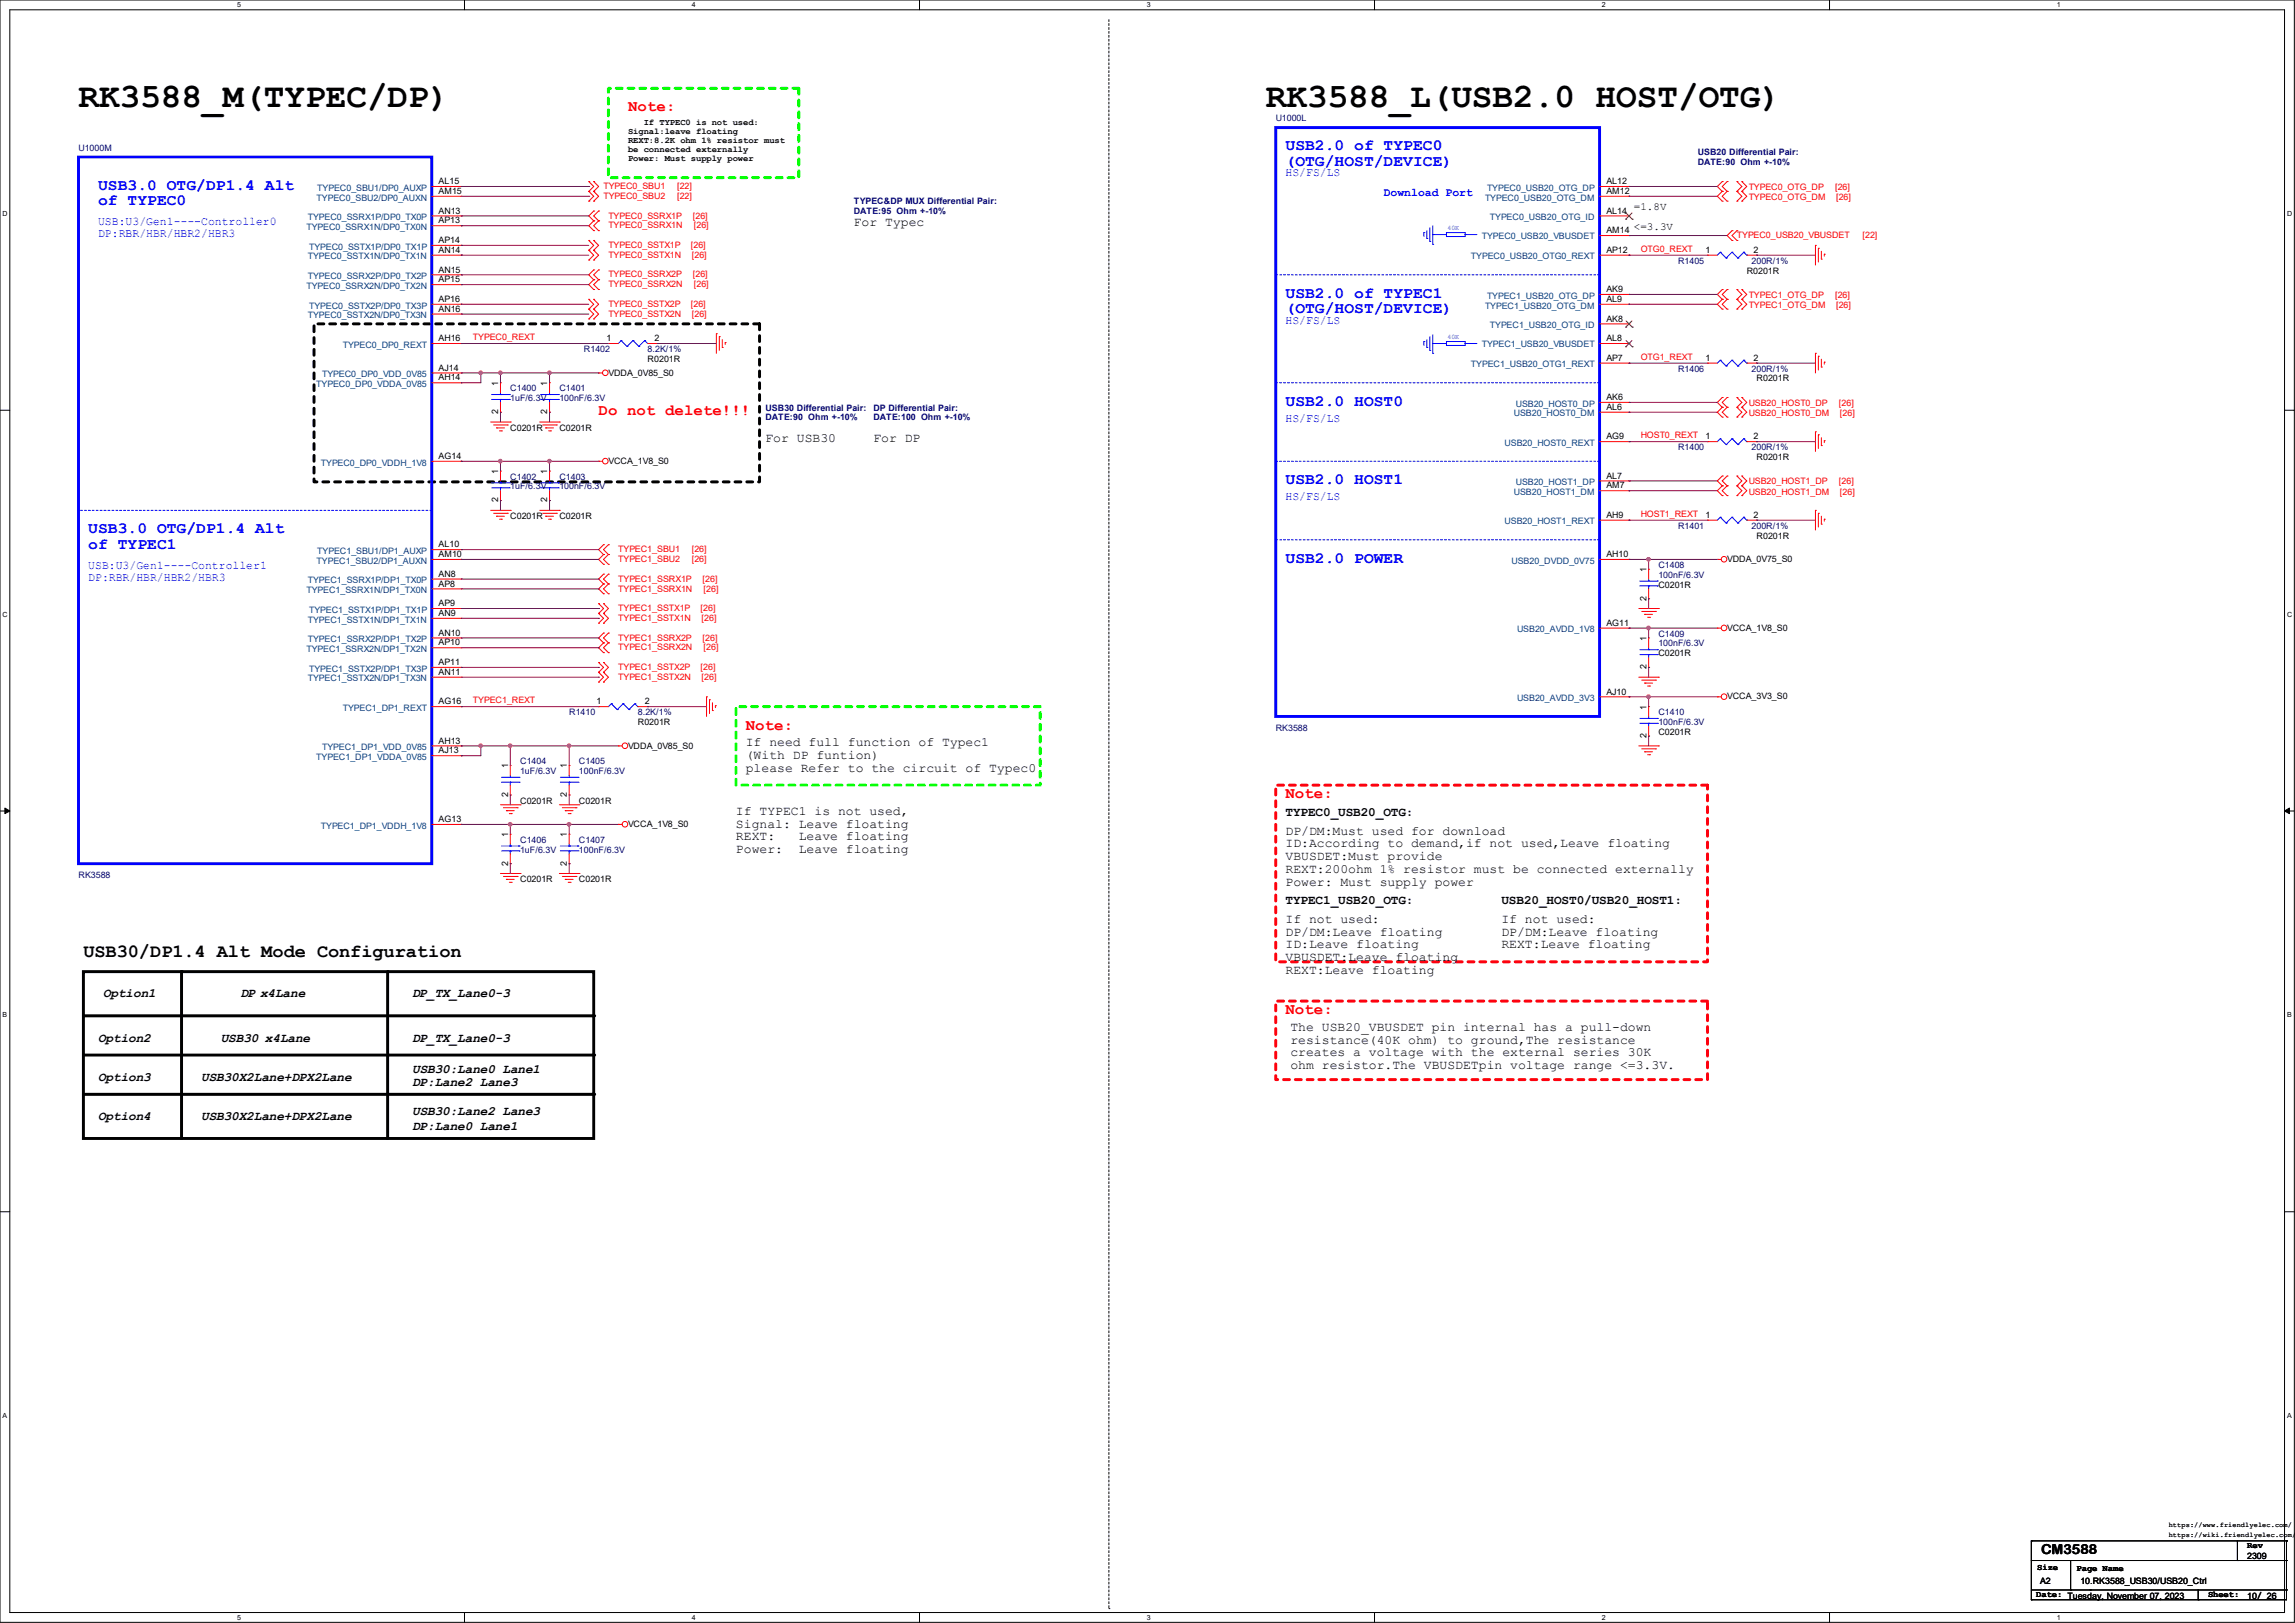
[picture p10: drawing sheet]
<svg xmlns="http://www.w3.org/2000/svg" width="297mm" height="210mm" viewBox="0 0 297 210" stroke-linecap="round" stroke-linejoin="round" font-family="sans-serif">
<defs><g id="words">
<g font-size="4.4">
<text x="10.2" y="13.9">RK3588_M(TYPEC/DP)</text>
<text x="163.8" y="13.9">RK3588_L(USB2.0 HOST/OTG)</text>
</g>
<text font-size="2.4" x="10.8" y="123.9">USB30/DP1.4 Alt Mode Configuration</text>
<g font-size="2" fill="#f00">
<text x="81.3" y="14.4">Note:</text>
<text x="77.5" y="53.8">Do not delete!!!</text>
<text x="96.5" y="94.4">Note:</text>
<text x="166.4" y="103.3">Note:</text>
<text x="166.4" y="131.2">Note:</text>
</g>
<g font-size="2" fill="#00f">
<text x="166.4" y="19.5">USB2.0 of TYPEC0</text>
<text x="166.4" y="21.5">(OTG/HOST/DEVICE)</text>
<text x="12.7" y="24.6">USB3.0 OTG/DP1.4 Alt</text>
<text x="12.7" y="26.6">of TYPEC0</text>
<text x="166.4" y="38.5">USB2.0 of TYPEC1</text>
<text x="166.4" y="40.6">(OTG/HOST/DEVICE)</text>
<text x="166.4" y="52.5">USB2.0 HOST0</text>
<text x="166.4" y="62.7">USB2.0 HOST1</text>
<text x="11.4" y="69">USB3.0 OTG/DP1.4 Alt</text>
<text x="11.4" y="71">of TYPEC1</text>
<text x="166.4" y="72.8">USB2.0 POWER</text>
</g>
<text font-size="1.8" x="264.2" y="201.1">CM3588</text>
<g font-size="1.7">
<text x="110.5" y="29.3">For Typec</text>
<text x="99.1" y="57.2">For USB30</text>
<text x="113" y="57.2">For DP</text>
<text x="96.5" y="96.6">If need full function of Typec1</text>
<text x="96.5" y="98.2">(With DP funtion)</text>
<text x="96.5" y="99.9">please Refer to the circuit of Typec0</text>
<text x="95.2" y="105.5">If TYPEC1 is not used,</text>
<text x="95.2" y="107.1">Signal: Leave floating</text>
<text x="166.4" y="108">DP/DM:Must used for download</text>
<text x="166.4" y="105.6">TYPEC0_USB20_OTG:</text>
<text x="95.2" y="108.8">REXT:</text>
<text x="95.2" y="110.4">Power:</text>
<text x="103.4" y="108.8">Leave floating</text>
<text x="103.4" y="110.4">Leave floating</text>
<text x="166.4" y="109.6">ID:According to demand,if not used,Leave floating</text>
<text x="166.4" y="111.3">VBUSDET:Must provide</text>
<text x="166.4" y="112.9">REXT:200ohm 1% resistor must be connected externally</text>
<text x="166.4" y="119.4">If not used:</text>
<text x="166.4" y="114.6">Power: Must supply power</text>
<text x="166.4" y="117">TYPEC1_USB20_OTG:</text>
<text x="194.3" y="119.4">If not used:</text>
<text x="194.3" y="117">USB20_HOST0/USB20_HOST1:</text>
<text x="166.4" y="121.1">DP/DM:Leave floating</text>
<text x="166.4" y="122.7">ID:Leave floating</text>
<text x="166.4" y="124.4">VBUSDET:Leave floating</text>
<text x="194.3" y="121.1">DP/DM:Leave floating</text>
<text x="194.3" y="122.7">REXT:Leave floating</text>
<text x="13.3" y="129.1">Option1</text>
<text x="31.1" y="129.1">DP x4Lane</text>
<text x="53.3" y="129.1">DP_TX_Lane0-3</text>
<text x="166.4" y="126">REXT:Leave floating</text>
<text x="12.7" y="134.8">Option2</text>
<text x="28.6" y="134.8">USB30 x4Lane</text>
<text x="53.3" y="134.8">DP_TX_Lane0-3</text>
<text x="167" y="133.4">The USB20_VBUSDET pin internal has a pull-down</text>
<text x="167" y="135">resistance(40K ohm) to ground,The resistance</text>
<text x="167" y="136.7">creates a voltage with the external series 30K</text>
<text x="12.7" y="139.9">Option3</text>
<text x="26" y="139.9">USB30X2Lane+DPX2Lane</text>
<text x="53.3" y="138.9">USB30:Lane0 Lane1</text>
<text x="53.3" y="140.5">DP:Lane2 Lane3</text>
<text x="167" y="138.3">ohm resistor.The VBUSDETpin voltage range &lt;=3.3V.</text>
<text x="12.7" y="144.9">Option4</text>
<text x="26" y="144.9">USB30X2Lane+DPX2Lane</text>
<text x="53.3" y="144.3">USB30:Lane2 Lane3</text>
<text x="53.3" y="146.2">DP:Lane0 Lane1</text>
</g>
<g font-size="1.5" fill="#00f">
<text x="166.4" y="22.8">HS/FS/LS</text>
<text x="12.7" y="29.2">USB:U3/Gen1----Controller0</text>
<text x="179.1" y="25.4">Download Port</text>
<text x="12.7" y="30.7">DP:RBR/HBR/HBR2/HBR3</text>
<text x="166.4" y="41.9">HS/FS/LS</text>
<text x="166.4" y="54.6">HS/FS/LS</text>
<text x="166.4" y="64.7">HS/FS/LS</text>
<text x="11.4" y="73.6">USB:U3/Gen1----Controller1</text>
<text x="11.4" y="75.1">DP:RBR/HBR/HBR2/HBR3</text>
</g>
<g font-size="1.4">
<text x="211.5" y="29.7">&lt;=3.3V</text>
<text x="211.5" y="27.2">=1.8V</text>
</g>
<g font-size="1.1">
<text x="81.3" y="17.4">Signal:leave floating</text>
<text x="83.3" y="16.2">If TYPEC0 is not used:</text>
<text x="56.8" y="23.8">AL15</text>
<text x="81.3" y="18.5">REXT:8.2K ohm 1% resistor must</text>
<text x="81.3" y="19.6">be connected externally</text>
<text x="81.3" y="20.8">Power: Must supply power</text>
<text x="207.9" y="23.8">AL12</text>
<text x="56.8" y="25.1">AM15</text>
<text x="56.8" y="27.6">AN13</text>
<text x="56.8" y="28.9">AP13</text>
<text x="207.9" y="27.6">AL14</text>
<text x="207.9" y="25.1">AM12</text>
<text x="56.8" y="32.7">AN14</text>
<text x="56.8" y="35.3">AN15</text>
<text x="56.8" y="31.5">AP14</text>
<text x="207.9" y="30.2">AM14</text>
<text x="207.9" y="32.7">AP12</text>
<text x="220.7" y="32.7">1</text>
<text x="226.1" y="35.4">R0201R</text>
<text x="226.9" y="32.7">2</text>
<text x="56.8" y="40.3">AN16</text>
<text x="56.8" y="36.5">AP15</text>
<text x="56.8" y="39.1">AP16</text>
<text x="207.9" y="41.6">AK8</text>
<text x="207.9" y="37.8">AK9</text>
<text x="207.9" y="39.1">AL9</text>
<text x="56.8" y="44.2">AH16</text>
<text x="56.8" y="48">AJ14</text>
<text x="78.5" y="44.2">1</text>
<text x="83.8" y="46.8">R0201R</text>
<text x="84.7" y="44.2">2</text>
<text x="207.9" y="44.2">AL8</text>
<text x="207.9" y="46.7">AP7</text>
<text x="220.7" y="46.7">1</text>
<text x="226.9" y="46.7">2</text>
<text x="56.8" y="49.2">AH14</text>
<text x="64.5" y="53.6" transform="rotate(-90 64.5 53.6)">2</text>
<text x="64.5" y="49.9" transform="rotate(-90 64.5 49.9)">1</text>
<text x="70.8" y="53.6" transform="rotate(-90 70.8 53.6)">2</text>
<text x="70.8" y="49.9" transform="rotate(-90 70.8 49.9)">1</text>
<text x="78.7" y="48.6">VDDA_0V85_S0</text>
<text x="207.9" y="51.8">AK6</text>
<text x="207.9" y="53">AL6</text>
<text x="227.3" y="49.4">R0201R</text>
<text x="56.8" y="59.4">AG14</text>
<text x="66" y="55.7">C0201R</text>
<text x="72.4" y="55.7">C0201R</text>
<text x="207.9" y="56.9">AG9</text>
<text x="220.7" y="56.9">1</text>
<text x="226.9" y="56.9">2</text>
<text x="227.3" y="59.5">R0201R</text>
<text x="64.5" y="65" transform="rotate(-90 64.5 65)">2</text>
<text x="64.5" y="61.3" transform="rotate(-90 64.5 61.3)">1</text>
<text x="70.8" y="65" transform="rotate(-90 70.8 65)">2</text>
<text x="70.8" y="61.3" transform="rotate(-90 70.8 61.3)">1</text>
<text x="78.7" y="60">VCCA_1V8_S0</text>
<text x="207.9" y="61.9">AL7</text>
<text x="207.9" y="63.2">AM7</text>
<text x="56.8" y="70.8">AL10</text>
<text x="66" y="67.1">C0201R</text>
<text x="72.4" y="67.1">C0201R</text>
<text x="207.9" y="67">AH9</text>
<text x="220.7" y="67">1</text>
<text x="226.9" y="67">2</text>
<text x="227.3" y="69.7">R0201R</text>
<text x="56.8" y="72.1">AM10</text>
<text x="56.8" y="74.6">AN8</text>
<text x="56.8" y="75.9">AP8</text>
<text x="207.9" y="72.1">AH10</text>
<text x="213.1" y="77.7" transform="rotate(-90 213.1 77.7)">2</text>
<text x="213.1" y="74" transform="rotate(-90 213.1 74)">1</text>
<text x="214.6" y="76">C0201R</text>
<text x="223.5" y="72.7">VDDA_0V75_S0</text>
<text x="56.8" y="79.7">AN9</text>
<text x="56.8" y="82.3">AN10</text>
<text x="56.8" y="78.4">AP9</text>
<text x="56.8" y="83.5">AP10</text>
<text x="207.9" y="81">AG11</text>
<text x="213.1" y="82.9" transform="rotate(-90 213.1 82.9)">1</text>
<text x="223.5" y="81.6">VCCA_1V8_S0</text>
<text x="56.8" y="87.3">AN11</text>
<text x="56.8" y="86.1">AP11</text>
<text x="207.9" y="89.9">AJ10</text>
<text x="213.1" y="86.6" transform="rotate(-90 213.1 86.6)">2</text>
<text x="214.6" y="84.9">C0201R</text>
<text x="56.8" y="91.1">AG16</text>
<text x="77.2" y="91.1">1</text>
<text x="82.5" y="93.8">R0201R</text>
<text x="83.4" y="91.1">2</text>
<text x="213.1" y="95.5" transform="rotate(-90 213.1 95.5)">2</text>
<text x="213.1" y="91.8" transform="rotate(-90 213.1 91.8)">1</text>
<text x="214.6" y="95.1">C0201R</text>
<text x="223.5" y="90.5">VCCA_3V3_S0</text>
<text x="56.8" y="96.2">AH13</text>
<text x="56.8" y="97.5">AJ13</text>
<text x="65.7" y="99.4" transform="rotate(-90 65.7 99.4)">1</text>
<text x="73.4" y="99.4" transform="rotate(-90 73.4 99.4)">1</text>
<text x="81.3" y="96.9">VDDA_0V85_S0</text>
<text x="56.8" y="106.4">AG13</text>
<text x="65.7" y="103.1" transform="rotate(-90 65.7 103.1)">2</text>
<text x="67.3" y="104">C0201R</text>
<text x="73.4" y="103.1" transform="rotate(-90 73.4 103.1)">2</text>
<text x="74.9" y="104">C0201R</text>
<text x="81.3" y="107">VCCA_1V8_S0</text>
<text x="65.7" y="112" transform="rotate(-90 65.7 112)">2</text>
<text x="65.7" y="108.3" transform="rotate(-90 65.7 108.3)">1</text>
<text x="73.4" y="112" transform="rotate(-90 73.4 112)">2</text>
<text x="73.4" y="108.3" transform="rotate(-90 73.4 108.3)">1</text>
<text x="67.3" y="114.1">C0201R</text>
<text x="74.9" y="114.1">C0201R</text>
<text x="263.7" y="203.2">Size</text>
<text x="268.7" y="203.3">Page Name</text>
<text x="290.8" y="201.8">2309</text>
<text x="290.8" y="200.4">Rev</text>
<text x="263.5" y="206.7">Date: Tuesday, November 07, 2023</text>
<text x="264" y="204.9">A2</text>
<text x="269.2" y="204.9">10.RK3588_USB30/USB20_Ctrl</text>
<text x="285.8" y="206.7">Sheet:</text>
<text x="290.8" y="206.8">10/ 26</text>
</g>
<g font-size="1.1" fill="#000080">
<text x="165.1" y="15.7">U1000L</text>
<text x="10.2" y="19.5">U1000M</text>
<text x="219.7" y="20.1">USB20 Differential Pair:</text>
<text x="219.7" y="21.3">DATE:90 Ohm +-10%</text>
<text x="110.5" y="26.5">TYPEC&amp;DP MUX Differential Pair:</text>
<text x="110.5" y="27.6">DATE:95 Ohm +-10%</text>
<text x="217.2" y="34.1">R1405</text>
<text x="226.7" y="34.1">200R/1%</text>
<text x="75.6" y="45.6">R1402</text>
<text x="83.8" y="45.6">8.2K/1%</text>
<text x="66" y="50.6">C1400</text>
<text x="66" y="51.9">1uF/6.3V</text>
<text x="72.4" y="50.6">C1401</text>
<text x="72.4" y="51.9">100nF/6.3V</text>
<text x="99.1" y="53.1">USB30 Differential Pair:</text>
<text x="113" y="53.1">DP Differential Pair:</text>
<text x="217.2" y="48.1">R1406</text>
<text x="226.7" y="48.1">200R/1%</text>
<text x="99.1" y="54.3">DATE:90 Ohm +-10%</text>
<text x="113" y="54.3">DATE:100 Ohm +-10%</text>
<text x="217.2" y="58.3">R1400</text>
<text x="226.7" y="58.3">200R/1%</text>
<text x="66" y="62.1">C1402</text>
<text x="66" y="63.3">1uF/6.3V</text>
<text x="72.4" y="62.1">C1403</text>
<text x="72.4" y="63.3">100nF/6.3V</text>
<text x="217.2" y="68.4">R1401</text>
<text x="226.7" y="68.4">200R/1%</text>
<text x="214.6" y="73.5">C1408</text>
<text x="214.6" y="74.8">100nF/6.3V</text>
<text x="214.6" y="82.4">C1409</text>
<text x="214.6" y="83.7">100nF/6.3V</text>
<text x="73.7" y="92.5">R1410</text>
<text x="82.5" y="92.5">8.2K/1%</text>
<text x="165.1" y="94.6">RK3588</text>
<text x="214.6" y="92.5">C1410</text>
<text x="214.6" y="93.8">100nF/6.3V</text>
<text x="67.3" y="98.9">C1404</text>
<text x="67.3" y="100.2">1uF/6.3V</text>
<text x="74.9" y="98.9">C1405</text>
<text x="74.9" y="100.2">100nF/6.3V</text>
<text x="10.2" y="113.6">RK3588</text>
<text x="67.3" y="109.1">C1406</text>
<text x="67.3" y="110.3">1uF/6.3V</text>
<text x="74.9" y="109.1">C1407</text>
<text x="74.9" y="110.3">100nF/6.3V</text>
</g>
<g font-size="1.1" fill="#004080">
<text x="39.7" y="29.8">TYPEC0_SSRX1N/DP0_TX0N</text>
<text x="39.8" y="28.5">TYPEC0_SSRX1P/DP0_TX0P</text>
<text x="41" y="26">TYPEC0_SBU2/DP0_AUXN</text>
<text x="41.1" y="24.7">TYPEC0_SBU1/DP0_AUXP</text>
<text x="192.2" y="26">TYPEC0_USB20_OTG_DM</text>
<text x="192.4" y="24.7">TYPEC0_USB20_OTG_DP</text>
<text x="192.8" y="28.5">TYPEC0_USB20_OTG_ID</text>
<text x="39.8" y="33.6">TYPEC0_SSTX1N/DP0_TX1N</text>
<text x="40" y="32.3">TYPEC0_SSTX1P/DP0_TX1P</text>
<text x="190.4" y="33.6">TYPEC0_USB20_OTG0_REXT</text>
<text x="191.8" y="30.9">TYPEC0_USB20_VBUSDET</text>
<text x="39.7" y="37.4">TYPEC0_SSRX2N/DP0_TX2N</text>
<text x="39.8" y="36.1">TYPEC0_SSRX2P/DP0_TX2P</text>
<text x="39.8" y="41.2">TYPEC0_SSTX2N/DP0_TX3N</text>
<text x="40" y="39.9">TYPEC0_SSTX2P/DP0_TX3P</text>
<text x="192.2" y="39.9">TYPEC1_USB20_OTG_DM</text>
<text x="192.4" y="38.7">TYPEC1_USB20_OTG_DP</text>
<text x="44.4" y="45">TYPEC0_DP0_REXT</text>
<text x="190.4" y="47.5">TYPEC1_USB20_OTG1_REXT</text>
<text x="191.8" y="44.9">TYPEC1_USB20_VBUSDET</text>
<text x="192.8" y="42.5">TYPEC1_USB20_OTG_ID</text>
<text x="40.9" y="50.1">TYPEC0_DP0_VDDA_0V85</text>
<text x="41.7" y="48.8">TYPEC0_DP0_VDD_0V85</text>
<text x="195.9" y="53.9">USB20_HOST0_DM</text>
<text x="196.2" y="52.6">USB20_HOST0_DP</text>
<text x="194.7" y="57.7">USB20_HOST0_REXT</text>
<text x="41.5" y="60.2">TYPEC0_DP0_VDDH_1V8</text>
<text x="195.9" y="64.1">USB20_HOST1_DM</text>
<text x="196.2" y="62.8">USB20_HOST1_DP</text>
<text x="41.1" y="71.7">TYPEC1_SBU1/DP1_AUXP</text>
<text x="194.7" y="67.9">USB20_HOST1_REXT</text>
<text x="39.7" y="76.8">TYPEC1_SSRX1N/DP1_TX0N</text>
<text x="39.8" y="75.5">TYPEC1_SSRX1P/DP1_TX0P</text>
<text x="41" y="72.9">TYPEC1_SBU2/DP1_AUXN</text>
<text x="195.6" y="72.9">USB20_DVDD_0V75</text>
<text x="39.8" y="80.6">TYPEC1_SSTX1N/DP1_TX1N</text>
<text x="39.8" y="83.1">TYPEC1_SSRX2P/DP1_TX2P</text>
<text x="40" y="79.3">TYPEC1_SSTX1P/DP1_TX1P</text>
<text x="196.3" y="81.8">USB20_AVDD_1V8</text>
<text x="39.7" y="84.4">TYPEC1_SSRX2N/DP1_TX2N</text>
<text x="39.8" y="88.2">TYPEC1_SSTX2N/DP1_TX3N</text>
<text x="40" y="86.9">TYPEC1_SSTX2P/DP1_TX3P</text>
<text x="44.4" y="92">TYPEC1_DP1_REXT</text>
<text x="196.3" y="90.7">USB20_AVDD_3V3</text>
<text x="40.9" y="98.3">TYPEC1_DP1_VDDA_0V85</text>
<text x="41.7" y="97.1">TYPEC1_DP1_VDD_0V85</text>
<text x="41.5" y="107.2">TYPEC1_DP1_VDDH_1V8</text>
</g>
<g font-size="1.1" fill="#f00">
<text x="78.1" y="25.7">TYPEC0_SBU2</text>
<text x="78.1" y="24.5">TYPEC0_SBU1</text>
<text x="78.7" y="28.3">TYPEC0_SSRX1P</text>
<text x="78.7" y="29.5">TYPEC0_SSRX1N</text>
<text x="87.6" y="25.7">[22]</text>
<text x="87.6" y="24.5">[22]</text>
<text x="89.7" y="28.3">[26]</text>
<text x="89.8" y="29.5">[26]</text>
<text x="226.3" y="24.6">TYPEC0_OTG_DP</text>
<text x="226.3" y="25.9">TYPEC0_OTG_DM</text>
<text x="237.5" y="24.6">[26]</text>
<text x="237.6" y="25.9">[26]</text>
<text x="78.7" y="32.1">TYPEC0_SSTX1P</text>
<text x="78.7" y="33.4">TYPEC0_SSTX1N</text>
<text x="78.7" y="35.9">TYPEC0_SSRX2P</text>
<text x="89.4" y="32.1">[26]</text>
<text x="89.5" y="33.4">[26]</text>
<text x="89.7" y="35.9">[26]</text>
<text x="212.3" y="32.6">OTG0_REXT</text>
<text x="224.8" y="30.8">TYPEC0_USB20_VBUSDET</text>
<text x="241" y="30.8">[22]</text>
<text x="78.7" y="39.7">TYPEC0_SSTX2P</text>
<text x="78.7" y="41">TYPEC0_SSTX2N</text>
<text x="78.7" y="37.2">TYPEC0_SSRX2N</text>
<text x="89.4" y="39.7">[26]</text>
<text x="89.5" y="41">[26]</text>
<text x="89.8" y="37.2">[26]</text>
<text x="226.3" y="38.6">TYPEC1_OTG_DP</text>
<text x="226.3" y="39.8">TYPEC1_OTG_DM</text>
<text x="237.5" y="38.6">[26]</text>
<text x="237.6" y="39.8">[26]</text>
<text x="61.2" y="44">TYPEC0_REXT</text>
<text x="212.3" y="46.5">OTG1_REXT</text>
<text x="226.3" y="52.5">USB20_HOST0_DP</text>
<text x="226.3" y="53.8">USB20_HOST0_DM</text>
<text x="238" y="52.5">[26]</text>
<text x="238.1" y="53.8">[26]</text>
<text x="212.3" y="56.7">HOST0_REXT</text>
<text x="226.3" y="62.6">USB20_HOST1_DP</text>
<text x="226.3" y="64.1">USB20_HOST1_DM</text>
<text x="238" y="62.6">[26]</text>
<text x="238.1" y="64.1">[26]</text>
<text x="80" y="71.5">TYPEC1_SBU1</text>
<text x="89.5" y="71.5">[26]</text>
<text x="212.3" y="66.8">HOST1_REXT</text>
<text x="80" y="75.3">TYPEC1_SSRX1P</text>
<text x="80" y="76.5">TYPEC1_SSRX1N</text>
<text x="80" y="72.7">TYPEC1_SBU2</text>
<text x="89.5" y="72.7">[26]</text>
<text x="90.9" y="75.3">[26]</text>
<text x="91.1" y="76.5">[26]</text>
<text x="80" y="79.1">TYPEC1_SSTX1P</text>
<text x="80" y="80.4">TYPEC1_SSTX1N</text>
<text x="80" y="82.9">TYPEC1_SSRX2P</text>
<text x="90.7" y="79.1">[26]</text>
<text x="90.8" y="80.4">[26]</text>
<text x="90.9" y="82.9">[26]</text>
<text x="80" y="86.7">TYPEC1_SSTX2P</text>
<text x="80" y="88">TYPEC1_SSTX2N</text>
<text x="80" y="84.2">TYPEC1_SSRX2N</text>
<text x="90.7" y="86.7">[26]</text>
<text x="90.8" y="88">[26]</text>
<text x="91.1" y="84.2">[26]</text>
<text x="61.2" y="91">TYPEC1_REXT</text>
</g>
<g font-size=".9">
<text x="30.7" y=".9">5</text>
<text x="89.5" y=".9">4</text>
<text x="148.4" y=".9">3</text>
<text x="207.3" y=".9">2</text>
<text x="266.2" y=".9">1</text>
<text x=".3" y="28">D</text>
<text x="296" y="28">D</text>
<text x=".3" y="79.8">C</text>
<text x="296" y="79.8">C</text>
<text x=".3" y="131.7">B</text>
<text x="296" y="131.7">B</text>
<text x=".3" y="183.5">A</text>
<text x="296" y="183.5">A</text>
<text x="280.7" y="197.6">https://www.friendlyelec.com/</text>
<text x="280.7" y="198.8">https://wiki.friendlyelec.com/</text>
<text x="30.7" y="209.6">5</text>
<text x="89.5" y="209.6">4</text>
<text x="148.4" y="209.6">3</text>
<text x="207.3" y="209.6">2</text>
<text x="266.2" y="209.6">1</text>
</g>
<g font-size=".9" fill="#00f">
<text x="187.3" y="29.8">40K</text>
<text x="187.3" y="43.9">40K</text>
</g>
</g></defs>
<path d="M0 0h296.9v209.9h-296.9zM1.3 1.3h294.4v207.4h-294.4z" fill="none" stroke="#000" stroke-width=".13"/>
<g fill="#fff">
<path d="M30.7 .1h.5v1h-.5z"/>
<path d="M30.7 208.8h.5v1h-.5z"/>
</g>
<path d="M60.1 0v1.3M60.1 208.7v1.2" fill="none" stroke="#000" stroke-width=".13"/>
<g fill="#fff">
<path d="M89.5 .1h.5v1h-.5z"/>
<path d="M89.5 208.8h.5v1h-.5z"/>
</g>
<path d="M119 0v1.3M119 208.7v1.2" fill="none" stroke="#000" stroke-width=".13"/>
<g fill="#fff">
<path d="M148.4 .1h.5v1h-.5z"/>
<path d="M148.4 208.8h.5v1h-.5z"/>
</g>
<path d="M177.9 0v1.3M177.9 208.7v1.2" fill="none" stroke="#000" stroke-width=".13"/>
<g fill="#fff">
<path d="M207.3 .1h.5v1h-.5z"/>
<path d="M207.3 208.8h.5v1h-.5z"/>
</g>
<path d="M236.8 0v1.3M236.8 208.7v1.2" fill="none" stroke="#000" stroke-width=".13"/>
<g fill="#fff">
<path d="M266.2 .1h.5v1h-.5z"/>
<path d="M266.2 208.8h.5v1h-.5z"/>
<path d="M.3 27.2h.7v1h-.7z"/>
<path d="M296 27.2h.6v1h-.6z"/>
<path d="M.3 79h.7v1h-.7z"/>
<path d="M296 79h.6v1h-.6z"/>
</g>
<path d="M0 53.1h1.3M295.7 53.1h1.2" fill="none" stroke="#000" stroke-width=".13"/>
<g fill="#fff">
<path d="M.3 130.9h.6v1h-.6z"/>
<path d="M296 130.9h.6v1h-.6z"/>
</g>
<path d="M0 104.9h1.3M295.7 104.9h1.2" fill="none" stroke="#000" stroke-width=".13"/>
<path d="M.6 104.6l.7 .3-.7 .4zM295.7 104.9l.6-.3v.7z" fill="#000" stroke="#000" stroke-width=".13"/>
<g fill="#fff">
<path d="M.3 182.7h.6v1h-.6z"/>
<path d="M296 182.7h.5v1h-.5z"/>
</g>
<g fill="none" stroke="#000" stroke-width=".13">
<path d="M0 156.8h1.3M295.7 156.8h1.2M262.9 199.4h.1M262.9 199.4v7.6M262.9 199.4h33M289.6 199.4v2.5M295.9 199.4h.1M295.9 199.4v7.6h-33M262.9 207h.1M262.9 201.9h33M262.9 205.7h33M268 205.7h.1"/>
<path d="M268 201.9v3.8M270.5 205.7h.1M284.5 207h.1M284.5 205.7v1.3M289.6 201.9h.1M295.9 201.9h.1M295.9 205.7h.1"/>
</g>
<path d="M143.5 2.5v205.7M143.5 208.2h.1" fill="none" stroke="#000" stroke-width=".13" stroke-dasharray=".3 .3"/>
<path d="M10.8 125.7h66v21.6h-66zM10.8 131.4h66M10.8 136.5h66M23.5 125.7v21.6M50.2 125.7v21.6M10.8 141.6h66" fill="none" stroke="#000" stroke-width=".38"/>
<g fill="#000">
<circle cx="23.5" cy="125.7" r=".19"/>
<circle cx="50.2" cy="125.7" r=".19"/>
<circle cx="76.8" cy="136.5" r=".19"/>
<circle cx="76.8" cy="131.4" r=".19"/>
<circle cx="76.8" cy="141.6" r=".19"/>
</g>
<path d="M165.1 101.6h55.9v22.9h-55.9zM165.1 129.5h55.9v10.2h-55.9z" fill="none" stroke="#f00" stroke-width=".38" stroke-dasharray=".8 .8"/>
<path d="M78.7 11.4h24.7v11.6h-24.7zM95.2 91.4h39.4v10.2h-39.4z" fill="none" stroke="#0f0" stroke-width=".38" stroke-dasharray=".8 .8"/>
<path d="M40.6 41.9h57.7v20.5h-57.7z" fill="none" stroke="#000" stroke-width=".38" stroke-dasharray=".8 .8"/>
<g fill="none" stroke="#f00" stroke-width=".13">
<path d="M55.9 24.1h3.8M55.9 25.4h3.8M55.9 27.9h3.8M55.9 33h3.8M55.9 35.6h3.8M55.9 29.2h3.8M55.9 31.7h3.8M55.9 36.8h3.8M55.9 39.4h3.8M59.7 24.1h.1M59.7 25.4h.1M59.7 27.9h.1"/>
<path d="M59.7 33h.1M59.7 35.6h.1M59.7 29.2h.1M59.7 31.7h.1M59.7 36.8h.1M59.7 39.4h.1M76.2 32.4h.1M76.2 31.1h.1M76.2 33.7h.1M76.2 26h.1M76.2 24.8h.1M76.2 23.5h.1"/>
<path d="M76.2 38.7h.1M76.2 31.1l.6 .6-.6 .7M76.2 32.4l.6 .6-.6 .7M76.2 24.8l.6 .6-.6 .6M76.2 23.5l.6 .6-.6 .7M76.2 38.7l.6 .7-.6 .6M76.8 32.4h.1M76.8 31.1h.1M76.8 33.7h.1M76.8 27.3h.1M76.8 28.6h.1M76.8 29.8h.1"/>
<path d="M76.8 26h.1M76.8 24.8h.1M76.8 23.5h.1M76.8 38.7h.1M76.8 34.9h.1M76.8 36.2h.1M76.8 37.5h.1M76.8 31.1l.7 .6-.7 .7M76.8 32.4l.7 .6-.7 .7M76.8 27.3l-.6 .6 .6 .7M76.8 28.6l-.6 .6 .6 .6M76.8 24.8l.7 .6-.7 .6"/>
<path d="M76.8 23.5l.7 .6-.7 .7M76.8 38.7l.7 .7-.7 .6M76.8 34.9l-.6 .7 .6 .6M76.8 36.2l-.6 .6 .6 .7M77.5 28.6h.1M77.5 27.3h.1M77.5 29.8h.1M77.5 36.2h.1M77.5 34.9h.1M77.5 37.5h.1M77.5 27.3l-.7 .6 .7 .7M77.5 28.6l-.7 .6 .7 .6"/>
<path d="M77.5 34.9l-.7 .7 .7 .6M77.5 36.2l-.7 .6 .7 .7M207 24.1h3.8M207 25.4h3.8M207 27.9h3.8M207 33h3.8M207 39.4h3.8M207 38.1h3.8M207 30.5h3.8M210.8 38.1h.1M210.8 39.4h.1M210.8 24.1h.1"/>
<path d="M210.8 27.9h.1M210.8 25.4h.1M210.8 30.5h.1M210.8 33h.1M221 33h.1M221 33h1.2M222.9 23.5h.1M222.9 24.8h.1M222.9 26h.1M222.9 37.5h.1M222.9 38.7h.1M222.9 23.5l-.7 .6 .7 .7"/>
<path d="M222.9 24.8l-.7 .6 .7 .6M222.9 37.5l-.7 .6 .7 .6M222.9 38.7l-.7 .7 .7 .6M223.5 24.8h.1M223.5 23.5h.1M223.5 26h.1M223.5 38.7h.1M223.5 37.5h.1M223.5 23.5l-.6 .6 .6 .7M223.5 24.8l-.6 .6 .6 .6M223.5 37.5l-.6 .6 .6 .6M223.5 38.7l-.6 .7 .6 .6"/>
<path d="M224.2 29.8h.1M224.2 31.1h.1M224.2 29.8l-.7 .7 .7 .6M224.8 24.8h.1M224.8 23.5h.1M224.8 26h.1M224.8 38.7h.1M224.8 37.5h.1M224.8 31.1h.1M224.8 29.8h.1M224.8 23.5l.6 .6-.6 .7M224.8 24.8l.6 .6-.6 .6"/>
<path d="M224.8 37.5l.6 .6-.6 .6M224.8 38.7l.6 .7-.6 .6M224.8 29.8l-.6 .7 .6 .6M225.4 24.8h.1M225.4 23.5h.1M225.4 26h.1M225.4 38.7h.1M225.4 37.5h.1M225.4 23.5l.7 .6-.7 .7M225.4 24.8l.7 .6-.7 .6M225.4 37.5l.7 .6-.7 .6M225.4 38.7l.7 .7-.7 .6"/>
<path d="M226.1 33h1.2M227.3 33h.1M234.9 31.7h.1M234.9 31.7v2.6M235.3 32.1h.1M235.3 32.1v1.8M235.7 33.5h.1M235.7 32.5v1M236.1 32.9h.1M236.1 32.9v.2M55.9 59.7h3.8M55.9 48.3h3.8"/>
<path d="M55.9 49.5h3.8M55.9 44.4h3.8M55.9 40.6h3.8M59.7 59.7h.1M59.7 49.5h.1M59.7 44.4h.1M59.7 48.3h.1M59.7 40.6h.1M63.5 54.6h2.5M63.9 55h1.8M64.3 55.4h.1M64.3 55.4h1"/>
<path d="M64.6 55.8h.3M64.8 49.5h.1M64.8 53.3h.1M64.8 49.5v1.3M64.8 52.1v1.2M64.9 55.8h.1M65.7 55h.1M66 54.6h.1M69.8 54.6h2.6M70.2 55h1.8M70.6 55.4h.1M70.6 55.4h1"/>
<path d="M71 55.8h.2M71.1 49.5h.1M71.1 53.3h.1M71.1 49.5v1.3M71.1 52.1v1.2M71.2 55.8h.1M72 55h.1M72.4 54.6h.1M76.2 40h.1M76.2 41.3h.1M76.2 40l.6 .6-.6 .7M76.8 40h.1"/>
<path d="M76.8 41.3h.1M76.8 40l.7 .6-.7 .7M77.5 59.7h.1M77.5 48.3h.1M77.5 59.7h.5M77.5 48.3h.5M78.7 44.4h.1M78.7 44.4h1.3M83.8 44.4h1.3M85.1 44.4h.1M92.7 43.2h.1M92.7 43.2v2.5"/>
<path d="M93.1 43.6h.1M93.1 43.6v1.7M93.5 45h.1M93.5 43.9v1.1M93.9 44.3h.1M93.9 44.3v.3M207 44.4h3.8M207 57.1h3.8M207 52.1h3.8M207 41.9h3.8M207 53.3h3.8M207 47h3.8"/>
<path d="M210.8 57.1h.1M210.8 52.1h.1M210.8 41.9h.1M210.8 53.3h.1M210.8 44.4h.1M210.8 47h.1M221 47h.1M221 57.1h.1M221 57.1h1.2M221 47h1.2M222.9 51.4h.1M222.9 52.7h.1"/>
<path d="M222.9 54h.1M222.9 40h.1M222.9 51.4l-.7 .7 .7 .6M222.9 52.7l-.7 .6 .7 .7M223.5 52.7h.1M223.5 51.4h.1M223.5 54h.1M223.5 40h.1M223.5 51.4l-.6 .7 .6 .6M223.5 52.7l-.6 .6 .6 .7M224.8 52.7h.1M224.8 51.4h.1"/>
<path d="M224.8 54h.1M224.8 40h.1M224.8 51.4l.6 .7-.6 .6M224.8 52.7l.6 .6-.6 .7M225.4 52.7h.1M225.4 51.4h.1M225.4 54h.1M225.4 40h.1M225.4 51.4l.7 .7-.7 .6M225.4 52.7l.7 .6-.7 .7M226.1 57.1h1.2M226.1 47h1.2"/>
<path d="M227.3 47h.1M227.3 57.1h.1M234.9 55.9h.1M234.9 45.7h.1M234.9 45.7v2.6M234.9 55.9v2.5M235.3 56.3h.1M235.3 46.1h.1M235.3 46.1v1.8M235.3 56.3v1.7M235.7 57.7h.1M235.7 47.5h.1"/>
<path d="M235.7 46.5v1M235.7 56.6v1.1M236.1 57h.1M236.1 46.9h.1M236.1 46.9v.2M236.1 57v.3M55.9 78.7h3.8M55.9 72.4h3.8M55.9 71.1h3.8M55.9 74.9h3.8M55.9 76.2h3.8M59.7 71.1h.1"/>
<path d="M59.7 72.4h.1M59.7 74.9h.1M59.7 76.2h.1M59.7 78.7h.1M63.5 66h2.5M63.9 66.4h1.8M64.3 66.8h.1M64.3 66.8h1M64.6 67.2h.3M64.8 61h.1M64.8 64.8h.1M64.8 61v1.2"/>
<path d="M64.8 63.5v1.3M64.9 67.2h.1M65.7 66.4h.1M66 66h.1M69.8 66h2.6M70.2 66.4h1.8M70.6 66.8h.1M70.6 66.8h1M71 67.2h.2M71.1 61h.1M71.1 64.8h.1M71.1 61v1.2"/>
<path d="M71.1 63.5v1.3M71.2 67.2h.1M72 66.4h.1M72.4 66h.1M77.5 79.4h.1M77.5 78.1h.1M77.5 78.1l.6 .6-.6 .7M77.5 79.4l.6 .6-.6 .6M78.1 79.4h.1M78.1 78.1h.1M78.1 74.3h.1M78.1 75.6h.1"/>
<path d="M78.1 76.8h.1M78.1 70.5h.1M78.1 71.8h.1M78.1 73h.1M78.1 78.1l.6 .6-.6 .7M78.1 79.4l.6 .6-.6 .6M78.1 74.3l-.6 .6 .6 .7M78.1 75.6l-.6 .6 .6 .6M78.1 70.5l-.6 .6 .6 .7M78.1 71.8l-.6 .6 .6 .6M78.7 75.6h.1M78.7 74.3h.1"/>
<path d="M78.7 76.8h.1M78.7 71.8h.1M78.7 70.5h.1M78.7 73h.1M78.7 74.3l-.6 .6 .6 .7M78.7 75.6l-.6 .6 .6 .6M78.7 70.5l-.6 .6 .6 .7M78.7 71.8l-.6 .6 .6 .6M207 72.4h3.8M207 67.3h3.8M207 62.2h3.8M207 63.5h3.8"/>
<path d="M210.8 67.3h.1M210.8 72.4h.1M210.8 62.2h.1M210.8 63.5h.1M212.1 78.7h2.5M212.5 79.1h1.7M212.9 79.5h.1M212.9 79.5h1M213.2 79.9h.3M213.4 73.7h.1M213.4 77.5h.1M213.4 73.7v1.2"/>
<path d="M213.4 76.2v1.3M213.5 79.9h.1M214.2 79.1h.1M214.6 78.7h.1M221 67.3h.1M221 67.3h1.2M222.2 72.4h.1M222.2 72.4h.6M222.9 61.6h.1M222.9 62.9h.1M222.9 64.1h.1M222.9 61.6l-.7 .6 .7 .7"/>
<path d="M222.9 62.9l-.7 .6 .7 .6M223.5 62.9h.1M223.5 61.6h.1M223.5 64.1h.1M223.5 61.6l-.6 .6 .6 .7M223.5 62.9l-.6 .6 .6 .6M224.8 62.9h.1M224.8 61.6h.1M224.8 64.1h.1M224.8 61.6l.6 .6-.6 .7M224.8 62.9l.6 .6-.6 .6M225.4 62.9h.1"/>
<path d="M225.4 61.6h.1M225.4 64.1h.1M225.4 61.6l.7 .6-.7 .7M225.4 62.9l.7 .6-.7 .6M226.1 67.3h1.2M227.3 67.3h.1M234.9 66h.1M234.9 66v2.6M235.3 66.4h.1M235.3 66.4v1.8M235.7 67.8h.1M235.7 66.8v1"/>
<path d="M236.1 67.2h.1M236.1 67.2v.2M55.9 87.6h3.8M55.9 96.5h3.8M55.9 91.4h3.8M55.9 97.8h3.8M55.9 80h3.8M55.9 82.5h3.8M55.9 83.8h3.8M55.9 86.4h3.8M59.7 91.4h.1M59.7 96.5h.1"/>
<path d="M59.7 97.8h.1M59.7 80h.1M59.7 82.5h.1M59.7 87.6h.1M59.7 83.8h.1M59.7 86.4h.1M66 99.1h.1M66 99.1v1.2M73.7 99.1h.1M73.7 99.1v1.2M77.5 80.6h.1M77.5 87h.1"/>
<path d="M77.5 85.7h.1M77.5 88.3h.1M77.5 91.4h.1M77.5 85.7l.6 .7-.6 .6M77.5 87l.6 .6-.6 .7M77.5 91.4h1.2M78.1 80.6h.1M78.1 87h.1M78.1 85.7h.1M78.1 88.3h.1M78.1 81.9h.1M78.1 83.2h.1"/>
<path d="M78.1 84.5h.1M78.1 85.7l.6 .7-.6 .6M78.1 87l.6 .6-.6 .7M78.1 81.9l-.6 .6 .6 .7M78.1 83.2l-.6 .6 .6 .7M78.7 83.2h.1M78.7 81.9h.1M78.7 84.5h.1M78.7 81.9l-.6 .6 .6 .7M78.7 83.2l-.6 .6 .6 .7M80 96.5h.1M80 96.5h.5"/>
<path d="M82.5 91.4h1.3M83.8 91.4h.1M91.4 90.2h.1M91.4 90.2v2.5M91.8 90.6h.1M91.8 90.6v1.7M92.2 91.9h.1M92.2 90.9v1M92.6 91.3h.1M92.6 91.3v.3M207 90.2h3.8M207 81.3h3.8"/>
<path d="M210.8 81.3h.1M210.8 90.2h.1M212.1 87.6h2.5M212.1 96.5h2.5M212.5 88h1.7M212.5 96.9h1.7M212.9 88.4h.1M212.9 97.3h.1M212.9 88.4h1M212.9 97.3h1M213.2 88.8h.3M213.2 97.7h.3"/>
<path d="M213.4 82.5h.1M213.4 86.4h.1M213.4 91.4h.1M213.4 95.2h.1M213.4 82.5v1.3M213.4 85.1v1.3M213.4 91.4v1.3M213.4 94v1.2M213.5 88.8h.1M213.5 97.7h.1M214.2 88h.1M214.2 96.9h.1"/>
<path d="M214.6 87.6h.1M214.6 96.5h.1M222.2 90.2h.1M222.2 81.3h.1M222.2 90.2h.6M222.2 81.3h.6M55.9 106.7h3.8M59.7 106.7h.1M64.8 113h2.5M64.8 104.1h2.5M65.2 113.4h1.7M65.2 104.5h1.7"/>
<path d="M65.5 113.8h.1M65.5 104.9h.1M65.5 113.8h1M65.5 104.9h1M65.9 114.2h.3M65.9 105.3h.3M66 102.9h.1M66 107.9h.1M66 111.8h.1M66 101.6v1.3M66 107.9v1.3M66 110.5v1.3"/>
<path d="M66.2 114.2h.1M66.2 105.3h.1M66.9 113.4h.1M66.9 104.5h.1M67.3 113h.1M67.3 104.1h.1M72.4 113h2.5M72.4 104.1h2.5M72.8 113.4h1.7M72.8 104.5h1.7M73.2 104.9h.1M73.2 113.8h.1"/>
<path d="M73.2 113.8h1M73.2 104.9h1M73.5 114.2h.3M73.5 105.3h.3M73.7 107.9h.1M73.7 111.8h.1M73.7 102.9h.1M73.7 101.6v1.3M73.7 107.9v1.3M73.7 110.5v1.3M73.8 105.3h.1M73.8 114.2h.1"/>
<path d="M74.5 104.5h.1M74.5 113.4h.1M74.9 104.1h.1M74.9 113h.1M80 106.7h.1M80 106.7h.5"/>
<circle cx="78.3" cy="59.7" r=".36"/>
<circle cx="78.3" cy="48.2" r=".36"/>
<circle cx="223.1" cy="72.4" r=".36"/>
<circle cx="80.9" cy="96.5" r=".36"/>
<circle cx="223.1" cy="81.3" r=".36"/>
<circle cx="223.1" cy="90.1" r=".36"/>
<circle cx="80.9" cy="106.7" r=".36"/>
</g>
<path d="M165.1 16.5h41.9v76.2h-41.9zM10.2 20.3h45.7v91.5h-45.7z" fill="none" stroke="#00f" stroke-width=".38"/>
<path d="M165.1 35.6h.1M207 35.6h-41.9M165.1 49.5h.1M165.1 59.7h.1M207 49.5h-41.9M207 59.7h-41.9M10.2 66h.1M55.9 66h-45.7M165.1 69.8h.1M207 69.8h-41.9" fill="none" stroke="#00f" stroke-width=".13" stroke-dasharray=".3 .3"/>
<g fill="none" stroke="#00f" stroke-width=".13">
<path d="M184.3 30.1h.1M184.3 30.1v.5M184.7 30.9h.1M184.7 29.8v1.1M185 31.2h.1M185 29.5v1.7M185.4 31.6h.1M185.4 30.4h.1M185.4 29.2v2.4M185.4 30.4h1.8M187.2 30.1h2.4v.5h-2.4zM189.6 30.4h.1"/>
<path d="M189.6 30.4h1.5M222.6 32.6h.1M222.6 32.6l-.4 .4M222.6 32.6l.8 .8M223.4 33.4h.1M224.2 32.6h.1M224.2 32.6l-.8 .8M224.2 32.6l.7 .8M224.9 33.4h.1M225.7 32.6h.1M225.7 32.6l-.8 .8M225.7 32.6l.4 .4"/>
<path d="M226.1 33h.1M63.6 51.7h2.3M63.6 51.1h2.3M64.8 51.1h.1M64.8 51.7h.1M64.8 50.8v.3M64.8 51.7v.4M65.9 51.7h.1M65.9 51.1h.1M70 51.7h2.3M70 51.1h2.3M71.1 51.1h.1"/>
<path d="M71.1 51.7h.1M71.1 50.8v.3M71.1 51.7v.4M72.3 51.7h.1M72.3 51.1h.1M80.4 44.1h.1M80.4 44.1l-.4 .3M80.4 44.1l.8 .7M81.2 44.8h.1M81.9 44.1h.1M81.9 44.1l-.7 .7M81.9 44.1l.8 .7"/>
<path d="M82.7 44.8h.1M83.4 44.1h.1M83.4 44.1l-.7 .7M83.4 44.1l.4 .3M83.8 44.4h.1M184.3 44.2h.1M184.3 44.2v.5M184.7 45h.1M184.7 43.9v1.1M185 45.3h.1M185 43.6v1.7M185.4 45.7h.1"/>
<path d="M185.4 44.4h.1M185.4 43.3v2.4M185.4 44.4h1.8M187.2 44.2h2.4v.5h-2.4zM189.6 44.4h.1M189.6 44.4h1.5M222.6 46.6h.1M222.6 56.8h.1M222.6 46.6l-.4 .4M222.6 46.6l.8 .8M222.6 56.8l-.4 .3M222.6 56.8l.8 .7"/>
<path d="M223.4 47.4h.1M223.4 57.5h.1M224.2 46.6h.1M224.2 56.8h.1M224.2 46.6l-.8 .8M224.2 46.6l.7 .8M224.2 56.8l-.8 .7M224.2 56.8l.7 .7M224.9 47.4h.1M224.9 57.5h.1M225.7 46.6h.1M225.7 56.8h.1"/>
<path d="M225.7 46.6l-.8 .8M225.7 46.6l.4 .4M225.7 56.8l-.8 .7M225.7 56.8l.4 .3M226.1 47h.1M226.1 57.1h.1M63.6 63.1h2.3M63.6 62.5h2.3M64.8 62.5h.1M64.8 63.1h.1M64.8 62.2v.3M64.8 63.1v.4"/>
<path d="M65.9 63.1h.1M65.9 62.5h.1M70 63.1h2.3M70 62.5h2.3M71.1 62.5h.1M71.1 63.1h.1M71.1 62.2v.3M71.1 63.1v.4M72.3 63.1h.1M72.3 62.5h.1M212.2 75.8h2.3M212.2 75.2h2.3"/>
<path d="M213.4 75.2h.1M213.4 75.8h.1M213.4 74.9v.3M213.4 75.8v.4M214.5 75.8h.1M214.5 75.2h.1M222.6 66.9h.1M222.6 66.9l-.4 .4M222.6 66.9l.8 .8M223.4 67.7h.1M224.2 66.9h.1M224.2 66.9l-.8 .8"/>
<path d="M224.2 66.9l.7 .8M224.9 67.7h.1M225.7 66.9h.1M225.7 66.9l-.8 .8M225.7 66.9l.4 .4M226.1 67.3h.1M79.1 91.1h.1M79.1 91.1l-.4 .3M79.1 91.1l.8 .7M79.9 91.8h.1M80.6 91.1h.1M80.6 91.1l-.7 .7"/>
<path d="M80.6 91.1l.8 .7M81.4 91.8h.1M82.2 91.1h.1M82.2 91.1l-.8 .7M82.2 91.1l.3 .3M82.5 91.4h.1M212.2 84.7h2.3M212.2 84.1h2.3M212.2 93.6h2.3M212.2 93h2.3M213.4 84.1h.1M213.4 84.7h.1"/>
<path d="M213.4 93h.1M213.4 93.6h.1M213.4 83.8v.3M213.4 84.7v.4M213.4 92.7v.3M213.4 93.6v.4M214.5 84.7h.1M214.5 84.1h.1M214.5 93.6h.1M214.5 93h.1M64.9 101.2h2.3M64.9 100.6h2.3"/>
<path d="M64.9 110.1h2.3M64.9 109.5h2.3M66 100.6h.1M66 101.2h.1M66 109.5h.1M66 110.1h.1M66 100.3v.3M66 101.2v.4M66 109.2v.3M66 110.1v.4M67.2 101.2h.1M67.2 100.6h.1"/>
<path d="M67.2 110.1h.1M67.2 109.5h.1M72.5 101.2h2.3M72.5 100.6h2.3M72.5 110.1h2.3M72.5 109.5h2.3M73.7 109.5h.1M73.7 110.1h.1M73.7 100.6h.1M73.7 101.2h.1M73.7 100.3v.3M73.7 101.2v.4"/>
<path d="M73.7 109.2v.3M73.7 110.1v.4M74.8 110.1h.1M74.8 109.5h.1M74.8 101.2h.1M74.8 100.6h.1"/>
</g>
<path d="M210.4 28.4h.1M210.4 27.6l.8 .8M211.2 27.6l-.8 .8M211.2 28.4h.1M210.4 42.3h.1M210.4 44.9h.1M210.4 41.5l.8 .8M210.4 44.1l.8 .8M211.2 41.5l-.8 .8M211.2 44.1l-.8 .8M211.2 42.3h.1M211.2 44.9h.1" fill="none" stroke="#804000" stroke-width=".13"/>
<g fill="none" stroke="#800040" stroke-width=".13">
<path d="M59.7 31.7h.1M59.7 33h.1M59.7 27.9h.1M59.7 29.2h.1M59.7 39.4h.1M59.7 35.6h.1M59.7 36.8h.1M59.7 24.1h16.5M59.7 25.4h16.5M59.7 39.4h16.5M59.7 33h16.5M59.7 31.7h16.5"/>
<path d="M59.7 27.9h16.5M59.7 29.2h16.5M59.7 35.6h16.5M59.7 36.8h16.5M76.2 25.4h.1M76.2 24.1h.1M210.8 24.1h.1M210.8 25.4h.1M210.8 38.1h.1M210.8 39.4h.1M210.8 33h.1M210.8 30.5h.1"/>
<path d="M210.8 24.1h11.4M210.8 25.4h11.4M210.8 38.1h11.4M210.8 39.4h11.4M210.8 33h10.2M210.8 30.5h12.7M227.3 33h.1M227.3 33h7.6M59.7 44.4h.1M59.7 59.7h.1M59.7 48.3h.1M59.7 49.5h.1"/>
<path d="M59.7 40.6h.1M59.7 44.4h19M59.7 59.7h17.8M59.7 48.3h17.8M59.7 40.6h16.5M62.2 48.3h.1M62.2 48.3v1.2h-2.5M64.8 59.7h.1M64.8 48.3h.1M64.8 53.3h.1M64.8 48.3v1.2M64.8 53.3v1.3"/>
<path d="M64.8 59.7v1.3M71.1 59.7h.1M71.1 48.3h.1M71.1 53.3h.1M71.1 48.3v1.2M71.1 53.3v1.3M71.1 59.7v1.3M85.1 44.4h.1M85.1 44.4h7.6M210.8 52.1h.1M210.8 53.3h.1M210.8 57.1h.1"/>
<path d="M210.8 47h.1M210.8 52.1h11.4M210.8 53.3h11.4M210.8 57.1h10.2M210.8 47h10.2M227.3 57.1h.1M227.3 47h.1M227.3 57.1h7.6M227.3 47h7.6M59.7 71.1h.1M59.7 72.4h.1M59.7 72.4h17.8"/>
<path d="M59.7 74.9h17.8M59.7 76.2h17.8M59.7 78.7h17.8M59.7 71.1h17.8M64.8 64.8h.1M64.8 64.8v1.2M71.1 64.8h.1M71.1 64.8v1.2M77.5 74.9h.1M77.5 76.2h.1M77.5 78.7h.1M210.8 62.2h.1"/>
<path d="M210.8 63.5h.1M210.8 72.4h.1M210.8 67.3h.1M210.8 62.2h11.4M210.8 63.5h11.4M210.8 72.4h11.4M210.8 67.3h10.2M213.4 72.4h.1M213.4 77.5h.1M213.4 72.4v1.3M213.4 77.5v1.2M227.3 67.3h.1"/>
<path d="M227.3 67.3h7.6M59.7 91.4h.1M59.7 96.5h.1M59.7 97.8h.1M59.7 91.4h17.8M59.7 96.5h20.3M59.7 80h17.8M59.7 82.5h17.8M59.7 83.8h17.8M59.7 86.4h17.8M59.7 87.6h17.8M62.2 96.5h.1"/>
<path d="M62.2 96.5v1.3h-2.5M66 96.5h.1M66 96.5v2.6M73.7 96.5h.1M73.7 96.5v2.6M77.5 80h.1M77.5 82.5h.1M77.5 83.8h.1M77.5 86.4h.1M77.5 87.6h.1M83.8 91.4h.1M83.8 91.4h7.6"/>
<path d="M210.8 81.3h.1M210.8 90.2h.1M210.8 81.3h11.4M210.8 90.2h11.4M213.4 90.2h.1M213.4 95.2h.1M213.4 86.4h.1M213.4 81.3h.1M213.4 81.3v1.2M213.4 86.4v1.2M213.4 90.2v1.2M213.4 95.2v1.3"/>
<path d="M59.7 106.7h.1M59.7 106.7h20.3M66 106.7h.1M66 111.8h.1M66 102.9h.1M66 102.9v1.2M66 106.7v1.2M66 111.8v1.2M73.7 102.9h.1M73.7 111.8h.1M73.7 106.7h.1M73.7 102.9v1.2"/>
<path d="M73.7 106.7v1.2M73.7 111.8v1.2"/>
</g>
<g fill="#f0f" stroke="#f0f" stroke-width=".13">
<circle cx="213.3" cy="72.4" r=".23"/>
<circle cx="213.3" cy="90.1" r=".23"/>
<circle cx="71.1" cy="59.7" r=".23"/>
<circle cx="64.7" cy="59.7" r=".23"/>
<circle cx="64.7" cy="48.2" r=".23"/>
<circle cx="71.1" cy="48.2" r=".23"/>
<circle cx="62.2" cy="48.2" r=".23"/>
<circle cx="66" cy="106.7" r=".23"/>
<circle cx="62.2" cy="96.5" r=".23"/>
<circle cx="66" cy="96.5" r=".23"/>
<circle cx="73.6" cy="96.5" r=".23"/>
<circle cx="213.3" cy="81.3" r=".23"/>
<circle cx="73.6" cy="106.7" r=".23"/>
</g>
<use href="#words"/>
</svg>
